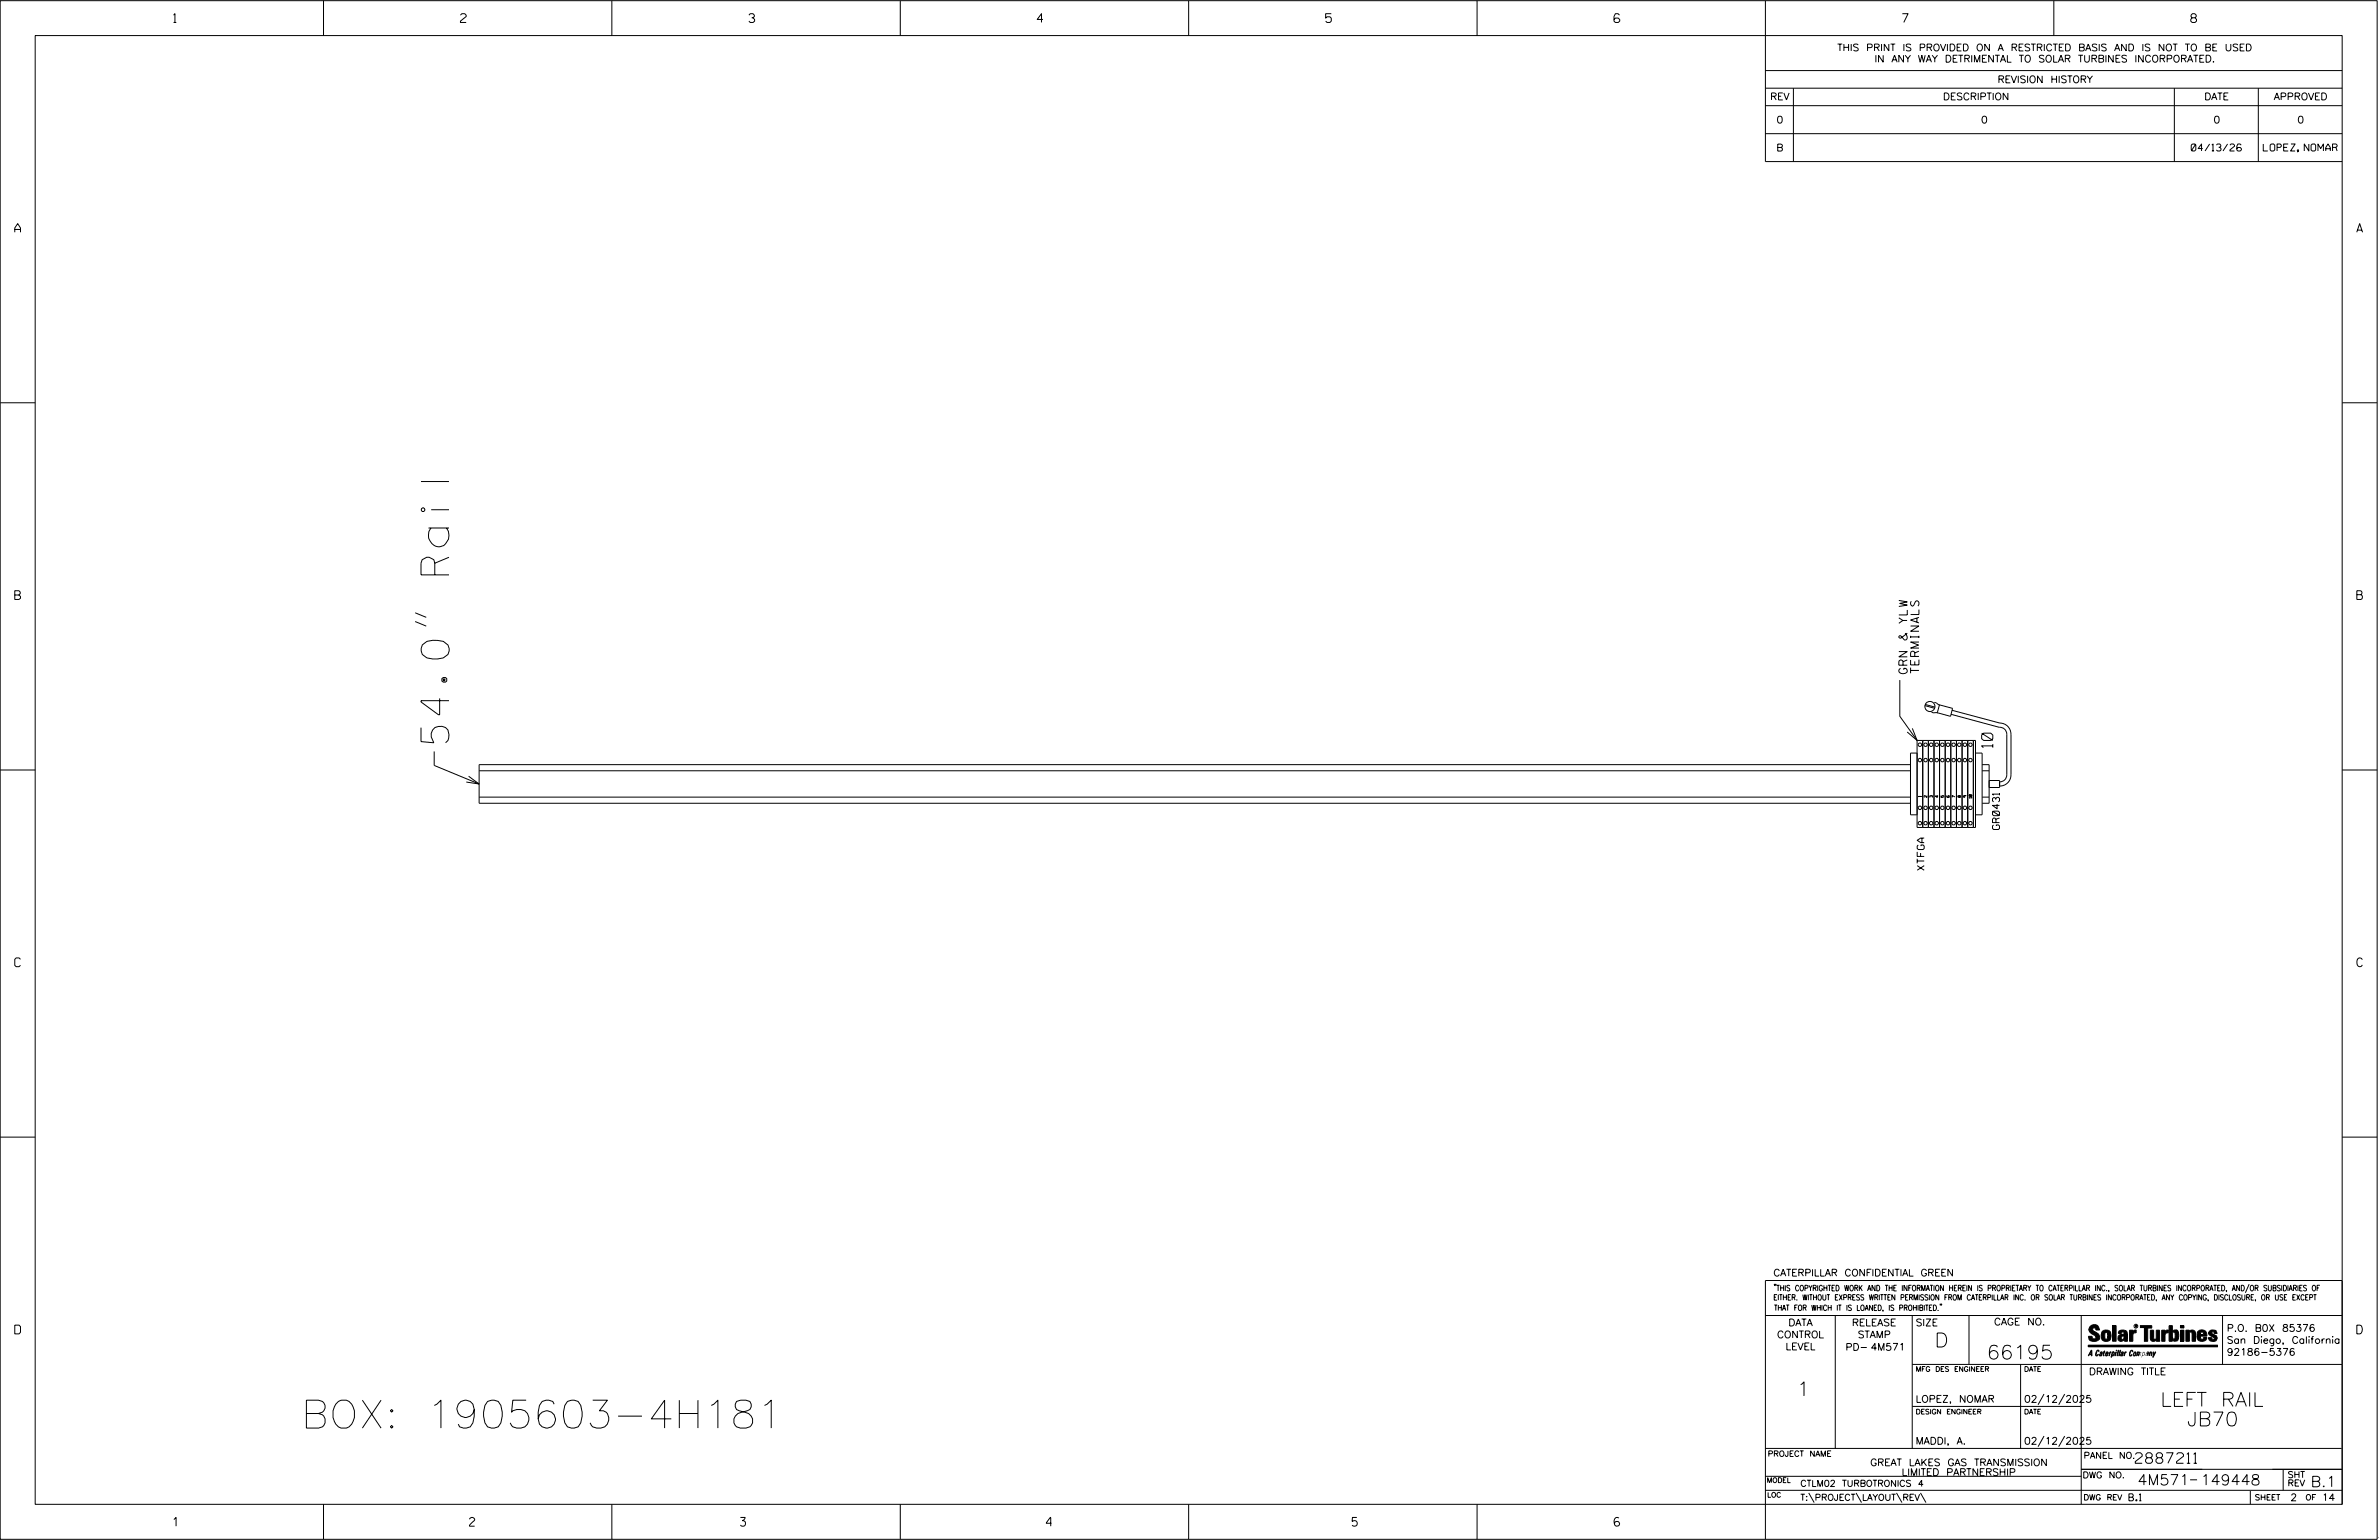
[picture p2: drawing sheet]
<svg xmlns="http://www.w3.org/2000/svg" width="864mm" height="559mm" viewBox="0 0 864 559" stroke-linecap="round" stroke-linejoin="round" font-family="sans-serif">
<defs><g id="words">
<g font-size="10.2">
<text x="163" y="269.5" transform="rotate(-90 163 269.5)">54.0&quot; Rail</text>
<text x="109.3" y="518.2">BOX: 1905603-4H181</text>
</g>
<g font-size="5.1">
<text x="702.3" y="488.8">D</text>
<text x="721.2" y="493.2">66195</text>
<text x="652.2" y="506.5">1</text>
<text x="784.3" y="510.3">LEFT RAIL</text>
<text x="793.9" y="517.4">JB70</text>
</g>
<text font-size="4.1" x="723.4" y="271.3" transform="rotate(-90 723.4 271.3)">10</text>
<g font-size="3.8">
<text x="775.1" y="531">2887211</text>
<text x="775.9" y="538.9">4M571</text>
<text x="798.8" y="538.9">149448</text>
<text x="838.8" y="539.5">B.1</text>
</g>
<g font-size="3.2">
<text x="63" y="8.2">1</text>
<text x="167.2" y="8.2">2</text>
<text x="271.8" y="8.2">3</text>
<text x="376.5" y="8.2">4</text>
<text x="481.2" y="8.2">5</text>
<text x="690.6" y="8.2">7</text>
<text x="795.3" y="8.2">8</text>
<text x="5.4" y="84.3">A</text>
<text x="855.5" y="84.3">A</text>
<text x="5.4" y="217.5">B</text>
<text x="855.6" y="217.5">B</text>
<text x="5.4" y="350.8">C</text>
<text x="855.6" y="350.8">C</text>
<text x="5.4" y="484">D</text>
<text x="855.6" y="484">D</text>
<text x="62.8" y="553.8">1</text>
<text x="170.4" y="553.8">2</text>
<text x="268.8" y="553.8">3</text>
<text x="379.8" y="553.8">4</text>
<text x="490.8" y="553.8">5</text>
<text x="585.9" y="553.8">6</text>
</g>
<g font-size="3">
<text x="692.3" y="244.4" transform="rotate(-90 692.3 244.4)">GRN &amp; YLW</text>
<text x="696.6" y="244.3" transform="rotate(-90 696.6 244.3)">TERMINALS</text>
</g>
<g font-size="2.5">
<text x="666.9" y="18.5">THIS PRINT IS PROVIDED ON A RESTRICTED BASIS AND IS NOT TO BE USED</text>
<text x="680.5" y="22.6">IN ANY WAY DETRIMENTAL TO SOLAR TURBINES INCORPORATED.</text>
<text x="725.1" y="30">REVISION HISTORY</text>
<text x="642.6" y="36.3">REV</text>
<text x="705.3" y="36.3">DESCRIPTION</text>
<text x="800.2" y="36.3">DATE</text>
<text x="825.4" y="36.3">APPROVED</text>
<text x="644.9" y="44.7">0</text>
<text x="719.1" y="44.7">0</text>
<text x="803.5" y="44.7">0</text>
<text x="834" y="44.7">0</text>
<text x="644.8" y="54.8">B</text>
<text x="795.4" y="54.8">04/13/26</text>
<text x="821.6" y="54.8">LOPEZ, NOMAR</text>
<text x="725.8" y="301" transform="rotate(-90 725.8 301)">GR0431</text>
<text x="698.5" y="315.8" transform="rotate(-90 698.5 315.8)">XTFGA</text>
<text x="643.8" y="463">CATERPILLAR CONFIDENTIAL GREEN</text>
<text x="645.1" y="485.5">CONTROL</text>
<text x="649.2" y="481.1">DATA</text>
<text x="672.3" y="481.1">RELEASE</text>
<text x="674.4" y="485.5">STAMP</text>
<text x="695.4" y="481.1">SIZE</text>
<text x="723.8" y="480.8">CAGE NO.</text>
<text x="808.4" y="483.1">P.O. B0X 85376</text>
<text x="648.2" y="489.8">LEVEL</text>
<text x="669.9" y="490">PD- 4M571</text>
<text x="808.4" y="487.5">San Diego, California</text>
<text x="808.4" y="491.8">92186-5376</text>
<text x="758.3" y="498.9">DRAWING TITLE</text>
<text x="695.4" y="508.9">LOPEZ, NOMAR</text>
<text x="734.8" y="508.9">02/12/2025</text>
<text x="695.4" y="524.1">MADDI, A.</text>
<text x="734.8" y="524.1">02/12/2025</text>
<text x="678.9" y="531.9">GREAT LAKES GAS TRANSMISSION</text>
<text x="690.3" y="535.5">LIMITED PARTNERSHIP</text>
<text x="772.8" y="544.6">B.1</text>
<text x="831.4" y="544.6">2</text>
<text x="842.9" y="544.6">14</text>
</g>
<g font-size="2.3">
<text x="756.4" y="529.2">PANEL NO.</text>
<text x="653.5" y="539.4">CTLM02 TURBOTRONICS 4</text>
<text x="756" y="536.3">DWG NO.</text>
<text x="830.4" y="539.3">REV</text>
<text x="830.4" y="536.2">SHT</text>
<text x="653.5" y="544.5">T:\PROJECT\LAYOUT\REV\</text>
</g>
<g font-size="2">
<text x="643.8" y="468.4">&quot;THIS COPYRIGHTED WORK AND THE INFORMATION HEREIN IS PROPRIETARY TO CATERPILLAR INC., SOLAR TURBINES INCORPORATED, AND/OR SUBSIDIARIES OF</text>
<text x="643.8" y="471.8">EITHER. WITHOUT EXPRESS WRITTEN PERMISSION FROM CATERPILLAR INC. OR SOLAR TURBINES INCORPORATED, ANY COPYING, DISCLOSURE, OR USE EXCEPT</text>
<text x="644" y="475.6">THAT FOR WHICH IT IS LOANED, IS PROHIBITED.&quot;</text>
<text x="641.7" y="528.5">PROJECT NAME</text>
<text x="756.3" y="544.3">DWG REV</text>
<text x="818.5" y="544.3">SHEET</text>
<text x="836.9" y="544.3">OF</text>
</g>
<g font-size="1.8">
<text x="695.4" y="497.6">MFG DES ENGINEER</text>
<text x="734.8" y="497.6">DATE</text>
<text x="695.4" y="513.1">DESIGN ENGINEER</text>
<text x="734.8" y="513.1">DATE</text>
<text x="641.3" y="538">MODEL</text>
<text x="641.5" y="543.3">LOC</text>
</g>
<g font-size="1">
<text x="697.5" y="289.2" transform="rotate(-90 697.5 289.2)">1</text>
<text x="699.5" y="289.3" transform="rotate(-90 699.5 289.3)">2</text>
<text x="701.5" y="289.3" transform="rotate(-90 701.5 289.3)">3</text>
<text x="703.6" y="289.3" transform="rotate(-90 703.6 289.3)">4</text>
<text x="705.6" y="289.3" transform="rotate(-90 705.6 289.3)">5</text>
<text x="707.7" y="289.3" transform="rotate(-90 707.7 289.3)">6</text>
<text x="709.7" y="289.3" transform="rotate(-90 709.7 289.3)">7</text>
<text x="711.7" y="289.3" transform="rotate(-90 711.7 289.3)">8</text>
<text x="713.8" y="289.3" transform="rotate(-90 713.8 289.3)">9</text>
<text x="715.8" y="289.7" transform="rotate(-90 715.8 289.7)">10</text>
</g>
<text font-size=".9" x="775.1" y="481.7">R</text>
</g></defs>
<g fill="none" stroke="#000" stroke-width=".36">
<path d="M.1 .2h862.8v558.4h-862.8zM12.8 12.9h837.4v533h-837.4zM117.4 .2v12.7M222.1 .2v12.7M326.8 .2v12.7M431.5 .2v12.7M536.2 .2v12.7M587.9 5.5l-.5-.5h-1l-.5 1v1.7l.5 .4h1l.6-.4v-.6l-.6-.5h-1l-.5 .5M640.9 .2v58.4h209.3M745.6 .2v12.7M640.9 25.6h209.3M640.9 32h209.3"/>
<path d="M640.9 38.3h209.3M651 32v26.6M789.3 32v26.6M819.8 32v26.6M640.9 48.5h209.3M.1 146.2h12.7M850.2 146.2h12.7M150.7 225.5l4 1.7M150.7 222.4l4 1.6M689.6 246.8v13.1l6.3 8.8M698.8 256l3.5 1M698.9 255.6l3.5 1"/>
<path d="M701.2 258.5l2.2 .2M702.2 254.8l2 1M704 255.8l4.8 1.2-.7 2.9-4.8-1.3zM708.2 259.2l17.6 4.7a2.54 2.54 0 0 1 2.7 2.5v14.8a2.53 2.53 0 0 1-2.6 2.5M708.6 257.7l17.3 4.7a4 4 0 0 1 4.1 4v14.8a4 4 0 0 1-4.1 4M.1 279.4h12.7M157.6 272.7v5l16.3 6.8M173.9 279.7h519.6M693.5 277.5h-519.6v14h519.6M694.2 264.3l1.7 4.4-3.6-3.1M695.9 268.7h21.2v31.5h-21.2zM695.9 273.3h-2.4v22.4h2.4"/>
<path d="M698 268.7v31.5M700 268.7v31.5M702.1 268.7v31.5M704.1 268.7v31.5M706.1 268.7v31.5M708.2 268.7v31.5M710.2 268.7v31.5M712.3 268.7v31.5M714.3 268.7v31.5M716.4 268.7v31.5M717.1 273.3h2.4v22.4h-2.4M719.5 277.5h2.6v14h-2.6"/>
<path d="M719.5 279.7h2.6M850.2 279.4h12.7M170.1 281.7l3.8 2.8-4.6-.7M173.9 289.2h519.6M719.5 289.2h2.6M722.1 283.2h3.8v2.5l-3.8 .1M.1 412.6h12.7M850.2 412.6h12.7M640.9 477.3h209.3M644.2 466.1l-.1 .4M644.7 466.1l-.2 .4M666.2 477.3v48.3"/>
<path d="M694.2 477.3v48.3M704.4 473.3l-.1 .4M704.8 473.3l-.1 .4M714.8 477.3v17.8M755.5 477.3v68.6M806.8 477.3v17.8M816.5 466l-1.4 3.1M850.2 464.6h-209.3v94M850.2 464.8v81.1M694.2 495.1h156M733.5 495.1v30.5M758.6 481.4a2.02 2.02 0 0 1 3.1-.1l.5 1.3h-1.3l-.2-.6-.4-.2-.6 .1-.1 .4 .4 .7a2.46 2.46 0 0 1 2.2 2.9 2.83 2.83 0 0 1-3.8 .3l-.3-1.3h1.3l.2 .7 .6 .3 .5-.2 .2-.5-.4-.6-1.9-1.2-.4-.9z"/>
<path d="M759.2 491.3h-.7l.7-1.2v1.9h.2l-.1-2.1-1.3 2.1 .5-.5h.7M761.3 490l.3-.2 .4 .3-.1 .3-.3-.4-.4 .3-.3 1.6h.4l.4-.5-.3 .6-.4 .1-.3-.4zM762.6 490.6l.5-.1-.1 1.4h-.9a.74 .74 0 0 1 .9-.8l-.3 .7-.5 .1 .2-.5 .6-.2v-.5l-.7 .2zM763 483.2a2.17 2.17 0 0 1 3.1 0l.3 1.4-.3 1.5a2.17 2.17 0 0 1-3.1 0l-.3-1.5zM763.6 490.5l.4-.4 .2 .6h-.3l-.3 .9 .2 .4-.3-.1zM764.1 483.7l.5-.4 .4 .3v2.2l-.4 .2-.5-.2zM764.6 491.1l.6 .2v-.7l-.4-.1-.4 .6-.1 .8h.6M764.6 491.1l-.1 .8h.4M764.6 482.6v.8M764.8 490.7l.4 .1v.3h-.6zM765 491.5l-.1 .4zM766 490.5l-.5 1.5z"/>
<path d="M766 490.8l.4-.3-.4 .4M766.9 481h1.3v5.7h-1.3zM767 490.8l.5 .1-.3 .8-.4 .2zM767.3 490.5h-.5l-.5 2M767.3 490.5a.8 .8 0 0 1 .2 1 .8 .8 0 0 1-.9 .4l-.1 .6M767.3 490.5l-.1 .2M768.1 490.5l-.4 1.5zM768.2 489.9h.3l-.1 .2h-.2zM769 489.9l-.5 2.1zM769.7 489.9l-.6 2.1zM770.1 491.4l.5-.3-.5 .8zM770.4 491.9h.1"/>
<path d="M770.6 491.1l.1-.4-.7 .2 .1-.3 .6-.1 .2 .3-.5 1.1M770.6 491.1a.74 .74 0 0 0-.8 .8h.6M771 484.8h-.7l-.3 .6 .4 .7 .5-.3 .1-2.4h-.8l-.1 .4h-1.2a1.71 1.71 0 0 1 1.8-1.3 1.71 1.71 0 0 1 1.6 1.4v2.8h-1.1l-.1-.6M771 484.2l-1.5 .1a1.41 1.41 0 0 0 0 2.4l.5 .1 1.1-.7M771.2 486.1h-.1M771.4 490.5l.1 .3 .4-.3-.9 1.5zM771.5 490.8h.1M773 482.7h1.2v.5l.5-.5 .7-.1v1h-.6l-.5 .4-.1 2.7h-1.2zM773.3 490.3l.6-.4 .4 .2-.1 .4-.3-.4a1.28 1.28 0 0 0-.5 1.8l.6-.4-.1 .4-.8 .1zM774.7 490.8l.5-.3a.88 .88 0 0 1 .2 .9 .88 .88 0 0 1-.7 .7l-.2-.2zM774.8 490.9h.5l-.3 1h-.3l-.2-.2zM775.2 490.5l-.1 .2"/>
<path d="M776.8 481h4.3v.9h-1.5v4.8h-1.3M776.8 490.6l-.8 .2v-.3l-.4 1.5 .8-1.3v1.3l.3-1.2M779.3 491.1h.4M779.6 490.5h.3l-.3 1.4M779.6 490.7h.2l-.1 .4M779.7 491.1l-.1 .4M779.7 491.1l-.4 .2M780.1 492l.4-1.5 .1 .3 .3-.3 .3 .2-.3 1.3v-1.3l-.7 1.3M780.6 482.7h1.2v2.7l.1 .4 .4 .3 .4-.7v-2.7h1.2l.1 4h-1.3v-.5l-1.1 .6-.7-.3-.3-.7zM781.6 492.5l1-2-.8 1.3-.2-1.3-.2 2M784.7 482.7h1.2v.5l.5-.5 .7-.1v1h-.5l-.6 .4-.1 2.7h-1.2zM787.4 481h1.2v2a1.4 1.4 0 0 1 2.2 .2l.1 1.4-.4 1.9-1.5 .1-.4-.5v-1l.5 .9 .5-.3v-2.1l-.5-.4-.5 .7v2.8h-1.2z"/>
<path d="M791.5 482.7h1.3v4h-1.3zM791.5 481h1.3v.9h-1.3zM793.5 482.7h1.3v.4l.7-.5 1.1 .2 .4 .6v3.3h-1.2l-.3-3.4-.7 .2v3.2h-1.3zM794.8 483.1h.1M797.7 483.2a1.92 1.92 0 0 1 2.4-.5 1.92 1.92 0 0 1 1 2.1h-2.3v.8l.6 .5 .5-.3v-.5h1.2a1.83 1.83 0 0 1-2.1 1.4 1.83 1.83 0 0 1-1.5-2.1zM798.8 484.2v.6M799.1 483.4h.6l.2 .8h-1.1zM804.6 482.9a1.84 1.84 0 0 0-2.9 .8 3.3 3.3 0 0 0 2.2 1.9l-.5 .5-.4-.3-.1-.4h-1.2l.1 .6a1.92 1.92 0 0 0 2.9 .4M804.9 483.8h-1.2l-.2-.6-.5 .1-.1 .3 .1 .3 1.8 .9M805.1 488.1h-47.1v.6h47.1M694.2 510.3h61.3M742 505.8l-2.2 3.9"/>
<path d="M749.5 505.8l-2.2 3.9M640.9 525.6h209.2M640.9 535.7h114.6M742 521.1l-2.2 3.8M749.5 521.1l-2.2 3.8M755.5 533.2h94.7M795 537h2.6M828.8 533.2v7.6M117.4 545.9v12.7M222.1 545.9v12.7M326.8 545.9v12.7M431.5 545.9v12.7"/>
<path d="M536.2 545.9v12.7M640.9 540.8h209.3M656.6 541.7l2 3.5M673.8 541.7l1.9 3.5M688.4 541.7l2 3.5M697.2 541.7l1.9 3.5M816.9 541v4.9M863.5 558h.1"/>
<circle cx="700.6" cy="256.4" r="1.83"/>
<circle cx="696.9" cy="270.2" r=".64"/>
<circle cx="696.9" cy="275.8" r=".64"/>
<circle cx="699" cy="270.2" r=".64"/>
<circle cx="699" cy="275.8" r=".64"/>
<circle cx="701" cy="275.8" r=".64"/>
<circle cx="701" cy="270.2" r=".64"/>
<circle cx="703.1" cy="270.2" r=".64"/>
<circle cx="703.1" cy="275.8" r=".64"/>
<circle cx="705.1" cy="270.2" r=".64"/>
<circle cx="705.1" cy="275.8" r=".64"/>
<circle cx="707.1" cy="275.8" r=".64"/>
<circle cx="707.1" cy="270.2" r=".64"/>
<circle cx="709.2" cy="270.2" r=".64"/>
<circle cx="709.2" cy="275.8" r=".64"/>
<circle cx="711.2" cy="275.8" r=".64"/>
<circle cx="711.2" cy="270.2" r=".64"/>
<circle cx="713.3" cy="275.8" r=".64"/>
<circle cx="713.3" cy="270.2" r=".64"/>
<circle cx="715.3" cy="275.8" r=".63"/>
<circle cx="715.3" cy="270.2" r=".63"/>
<circle cx="696.9" cy="298.7" r=".64"/>
<circle cx="696.9" cy="293.1" r=".64"/>
<circle cx="699" cy="293.1" r=".64"/>
<circle cx="699" cy="298.7" r=".64"/>
<circle cx="701" cy="293.1" r=".64"/>
<circle cx="701" cy="298.7" r=".64"/>
<circle cx="703.1" cy="298.7" r=".64"/>
<circle cx="703.1" cy="293.1" r=".64"/>
<circle cx="705.1" cy="293.1" r=".64"/>
<circle cx="705.1" cy="298.7" r=".64"/>
<circle cx="707.1" cy="298.7" r=".64"/>
<circle cx="707.1" cy="293.1" r=".64"/>
<circle cx="709.2" cy="293.1" r=".64"/>
<circle cx="709.2" cy="298.7" r=".64"/>
<circle cx="711.2" cy="293.1" r=".64"/>
<circle cx="711.2" cy="298.7" r=".64"/>
<circle cx="713.3" cy="298.7" r=".64"/>
<circle cx="713.3" cy="293.1" r=".64"/>
<circle cx="715.3" cy="293.1" r=".63"/>
<circle cx="715.3" cy="298.7" r=".63"/>
<circle cx="775.4" cy="481.2" r=".69"/>
</g>
<g fill="#000">
<path d="M768.1 490.5l-.4 1.5zM768.2 489.9h.3l-.1 .2h-.2zM769 489.9l-.5 2.1zM769.7 489.9l-.6 2.1zM791.5 481h1.3v.9h-1.3zM791.5 482.7h1.3v4h-1.3zM758 488.1h47.1v.6h-47.1z"/>
<path d="M759.2 489.9l-1.2 2.1 .5-.5h.7v.5h.2zM759.2 490.1v1.2h-.7z" fill-rule="evenodd"/>
<path d="M758.6 481.4a2.02 2.02 0 0 1 3.1-.1l.5 1.3h-1.3l-.2-.6-.4-.2-.6 .1-.1 .4 .4 .7a2.46 2.46 0 0 1 2.2 2.9 2.83 2.83 0 0 1-3.8 .3l-.3-1.3h1.3l.2 .7 .6 .3 .5-.2 .2-.5-.4-.6-1.9-1.2-.4-.9z" fill-rule="evenodd"/>
<path d="M761.3 490l.3-.2 .4 .3-.1 .3-.3-.4-.4 .3-.3 1.6h.4l.4-.5-.3 .6-.4 .1-.3-.4z" fill-rule="evenodd"/>
<path d="M762.6 490.6l.5-.1-.1 1.4h-.9a.74 .74 0 0 1 .9-.8l-.6 .3-.2 .5 .5-.1 .3-.6v-.5l-.7 .2z" fill-rule="evenodd"/>
<path d="M763.6 490.5l.4-.4 .2 .6h-.3l-.3 .9 .2 .4-.3-.1z" fill-rule="evenodd"/>
<path d="M764.8 490.5l.5 .3-.1 .5h-.6l.6-.2v-.3l-.4-.1-.3 1.2h.4l.3-.4-.6 .6-.3-.2v-.4z" fill-rule="evenodd"/>
<path d="M763 483.2a2.17 2.17 0 0 1 3.1 0l.3 1.4-.3 1.5a2.17 2.17 0 0 1-3.1 0l-.3-1.5zM764.1 483.7v2.1l.5 .2 .4-.2v-2.2l-.4-.3z" fill-rule="evenodd"/>
<path d="M766 490.5v.3l.4-.1-.4 .2-.5 1.1z" fill-rule="evenodd"/>
<path d="M766.8 490.5l-.5 2 .3-.6a.71 .71 0 0 0 .9-.5 .71 .71 0 0 0-.4-.9zM767 490.8l.5 .1-.3 .8-.4 .2z" fill-rule="evenodd"/>
<path d="M766.9 481h1.3v5.7h-1.3z" fill-rule="evenodd"/>
<path d="M770.1 490.6l.6-.1 .2 .3-.4 1.2-.5 .1-.2-.5 .3-.5h.5l-.7 .5v.3l.4-.1 .4-.9-.5-.2-.2 .2z" fill-rule="evenodd"/>
<path d="M769.4 482.8l-.5 1h1.2l.1-.4h.8v.8l-1.5 .1a1.41 1.41 0 0 0 0 2.4l.5 .1 1.1-.7 .1 .6h1.1v-2.8a1.79 1.79 0 0 0-2.4-1.2zM770.3 484.8h.7l-.1 1-.5 .3-.4-.7z" fill-rule="evenodd"/>
<path d="M771.4 490.5l.1 .3 .4-.3-.9 1.5z" fill-rule="evenodd"/>
<path d="M773 482.7h1.2v.5l.5-.5 .7-.1v1h-.6l-.5 .4-.1 2.7h-1.2z" fill-rule="evenodd"/>
<path d="M773.3 490.3l.6-.4 .4 .2-.1 .4-.3-.4a1.28 1.28 0 0 0-.5 1.8l.6-.4-.3 .5h-.6z" fill-rule="evenodd"/>
<path d="M774.7 490.8l-.2 1.1h.7a.96 .96 0 0 0 0-1.4zM774.8 490.9h.5l-.1 .6-.5 .4-.2-.2z" fill-rule="evenodd"/>
<path d="M776 490.5v.3l.4-.3 .2 .3 .7-.2-.3 1.4v-1.3l-.6 1.3v-1.3l-.8 1.3z" fill-rule="evenodd"/>
<path d="M776.8 481h4.3v.9h-1.5v4.8h-1.3v-4.8h-1.5z" fill-rule="evenodd"/>
<path d="M777.9 490.5l-.5 2 .3-.6a.71 .71 0 0 0 .9-.5 .71 .71 0 0 0-.4-.9zM778.1 490.8l.3-.1 .1 .4-.5 .8-.2-.5z" fill-rule="evenodd"/>
<path d="M779.3 490.6l.6-.1-.3 1.5-.7-.1a.67 .67 0 0 1 .8-.8l-.6 .3-.1 .5 .4-.1 .4-.9-.4-.2-.3 .2z" fill-rule="evenodd"/>
<path d="M780.5 490.5l.1 .3 .3-.3 .3 .2-.3 1.3v-1.3l-.8 1.3z" fill-rule="evenodd"/>
<path d="M780.6 482.7h1.2v2.7l.1 .4 .4 .3 .4-.7v-2.7h1.2l.1 4h-1.3v-.5l-1.1 .6-.7-.3-.3-.7z" fill-rule="evenodd"/>
<path d="M781.6 490.5l.2 1.3 .8-1.3-1.2 2z" fill-rule="evenodd"/>
<path d="M784.7 482.7h1.2v.5l.5-.5 .7-.1v1h-.5l-.6 .4-.1 2.7h-1.2z" fill-rule="evenodd"/>
<path d="M787.4 481h1.2v2a1.4 1.4 0 0 1 2.2 .2l.1 1.4-.4 1.9-1.5 .1-.4-.5v-1l.5 .9 .5-.3v-2.1l-.5-.4-.5 .7v2.8h-1.2z" fill-rule="evenodd"/>
<path d="M793.5 482.7h1.3v.4a1.29 1.29 0 0 1 2.2 .3v3.3h-1.2l-.3-3.4-.7 .2v3.2h-1.3z" fill-rule="evenodd"/>
<path d="M797.7 483.2a1.92 1.92 0 0 1 2.4-.5 1.92 1.92 0 0 1 1 2.1h-2.3v.8l.6 .5 .5-.3v-.5h1.2a1.83 1.83 0 0 1-2.1 1.4 1.83 1.83 0 0 1-1.5-2.1zM799.1 483.4l-.3 .8h1.1l-.2-.8z" fill-rule="evenodd"/>
<path d="M801.9 483.2a1.94 1.94 0 0 1 3 .1v.5h-1.2l-.2-.6-.5 .1-.1 .3 .1 .3 1.8 .9a1.2 1.2 0 0 1 .1 1.3 1.2 1.2 0 0 1-1.2 .7l-1.6-.4-.4-1h1.2l.1 .4 .4 .3 .5-.5a3.3 3.3 0 0 1-2.2-1.9z" fill-rule="evenodd"/>
<circle cx="761.4" cy="492" r=".07"/>
<circle cx="762.2" cy="485.1" r=".07"/>
<circle cx="769.3" cy="492" r=".07"/>
<circle cx="773.1" cy="486.7" r=".07"/>
<circle cx="791.5" cy="486.7" r=".07"/>
<circle cx="791.5" cy="481" r=".07"/>
<circle cx="794.8" cy="486.7" r=".07"/>
</g>
<use href="#words"/>
</svg>
